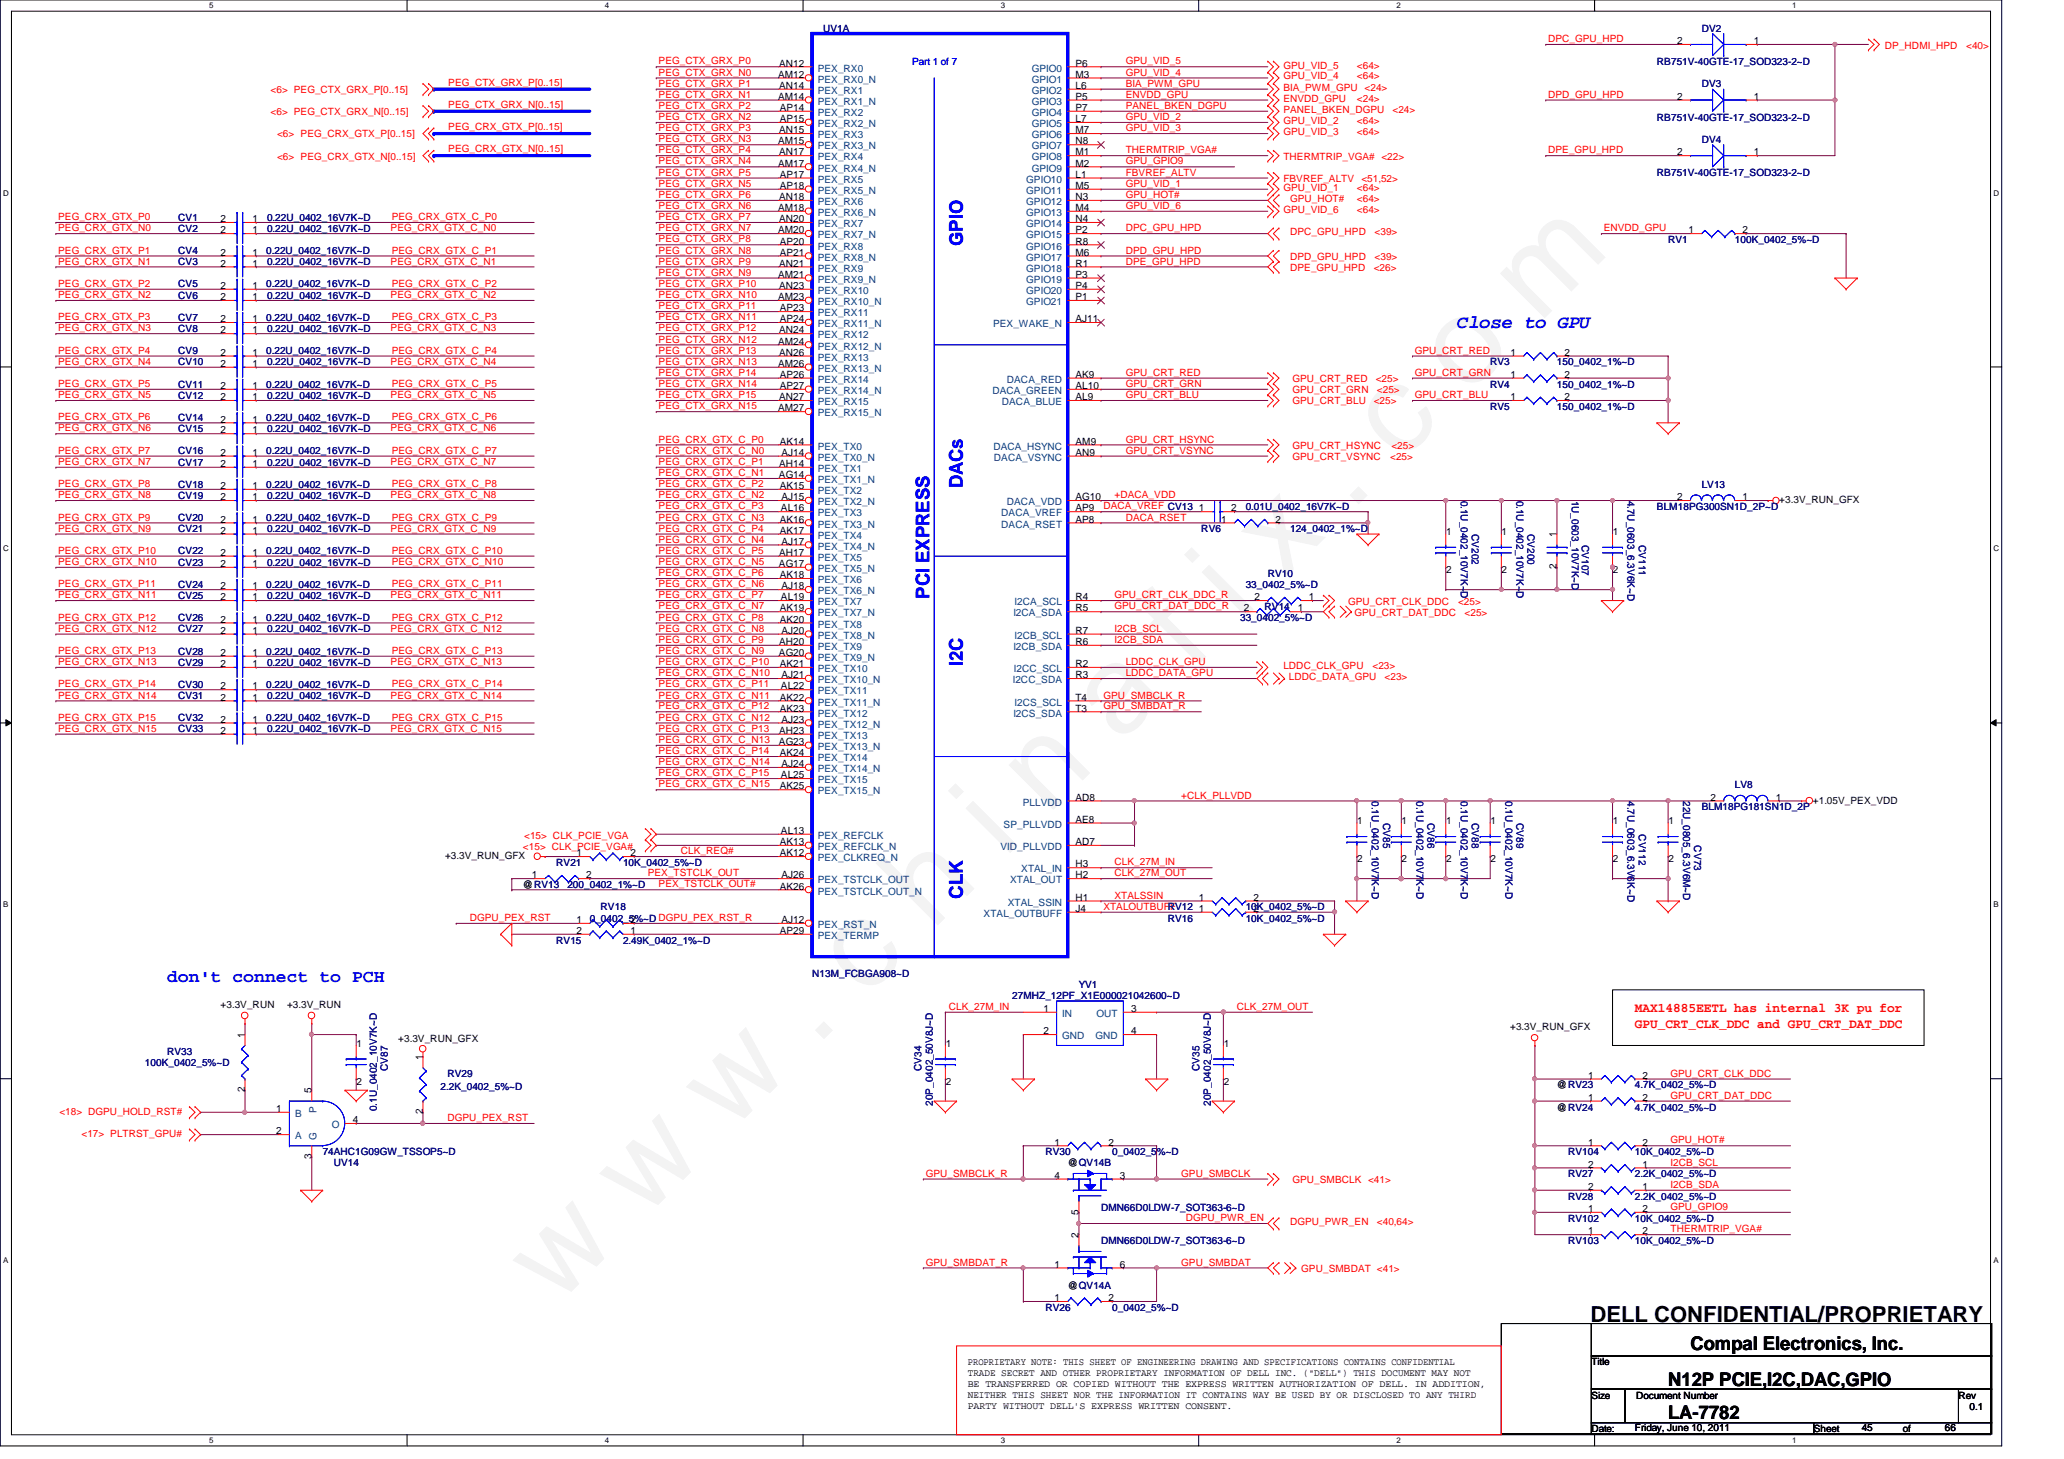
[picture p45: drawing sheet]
<svg xmlns="http://www.w3.org/2000/svg" width="297mm" height="210mm" viewBox="0 0 297 210" stroke-linecap="round" stroke-linejoin="round" font-family="sans-serif">
<defs><g id="words">
<text font-size="17.6" fill="#f0f" x="80.1" y="188" transform="rotate(-45 80.1 188)">w w w . c h i n a f i x . c o m</text>
<text font-size="3.2" x="228.9" y="190.2">DELL CONFIDENTIAL/PROPRIETARY</text>
<g font-size="2.7" fill="#00f">
<text x="138.6" y="35.4" transform="rotate(-90 138.6 35.4)">GPIO</text>
<text x="209.7" y="47.2">Close to GPU</text>
<text x="138.6" y="70.3" transform="rotate(-90 138.6 70.3)">DACs</text>
<text x="133.8" y="86.1" transform="rotate(-90 133.8 86.1)">PCI EXPRESS</text>
<text x="138.6" y="95.8" transform="rotate(-90 138.6 95.8)">I2C</text>
<text x="138.6" y="129.3" transform="rotate(-90 138.6 129.3)">CLK</text>
</g>
<g font-size="2.7">
<text x="243.3" y="194.3">Compal Electronics, Inc.</text>
<text x="240.1" y="199.4">N12P PCIE,I2C,DAC,GPIO</text>
<text x="240.1" y="204.2">LA-7782</text>
</g>
<text font-size="2.5" fill="#00f" x="24" y="141.3">don't connect to PCH</text>
<g font-size="1.9" fill="#f00">
<text x="235.3" y="145.6">MAX14885EETL has internal 3K pu for</text>
<text x="235.3" y="147.8">GPU_CRT_CLK_DDC and GPU_CRT_DAT_DDC</text>
</g>
<g font-size="1.4" fill="#000080">
<text x="118.4" y="4.6">UV1A</text>
<text x="244.9" y="4.6">DV2</text>
<text x="238.5" y="9.4">RB751V-40GTE-17_SOD323-2~D</text>
<text x="238.5" y="17.4">RB751V-40GTE-17_SOD323-2~D</text>
<text x="244.9" y="12.6">DV3</text>
<text x="244.9" y="20.6">DV4</text>
<text x="238.5" y="25.4">RB751V-40GTE-17_SOD323-2~D</text>
<text x="25.7" y="33.4">CV2</text>
<text x="25.7" y="31.7">CV1</text>
<text x="38.4" y="33.4">0.22U_0402_16V7K~D</text>
<text x="38.4" y="31.7">0.22U_0402_16V7K~D</text>
<text x="240.1" y="35">RV1</text>
<text x="249.7" y="35">100K_0402_5%~D</text>
<text x="25.7" y="36.6">CV4</text>
<text x="25.7" y="38.2">CV3</text>
<text x="25.7" y="41.4">CV5</text>
<text x="38.3" y="36.6">0.22U_0402_16V7K~D</text>
<text x="38.3" y="41.4">0.22U_0402_16V7K~D</text>
<text x="38.4" y="38.2">0.22U_0402_16V7K~D</text>
<text x="25.7" y="46.2">CV7</text>
<text x="25.7" y="43">CV6</text>
<text x="25.7" y="47.8">CV8</text>
<text x="38.3" y="46.2">0.22U_0402_16V7K~D</text>
<text x="38.4" y="43">0.22U_0402_16V7K~D</text>
<text x="38.4" y="47.8">0.22U_0402_16V7K~D</text>
<text x="25.7" y="52.6">CV10</text>
<text x="25.7" y="51">CV9</text>
<text x="38.3" y="51">0.22U_0402_16V7K~D</text>
<text x="38.4" y="52.6">0.22U_0402_16V7K~D</text>
<text x="214.5" y="52.6">RV3</text>
<text x="224.1" y="52.6">150_0402_1%~D</text>
<text x="25.7" y="55.8">CV11</text>
<text x="25.7" y="57.4">CV12</text>
<text x="38.3" y="55.8">0.22U_0402_16V7K~D</text>
<text x="38.4" y="57.4">0.22U_0402_16V7K~D</text>
<text x="214.5" y="55.8">RV4</text>
<text x="214.5" y="59">RV5</text>
<text x="224.1" y="55.8">150_0402_1%~D</text>
<text x="224.1" y="59">150_0402_1%~D</text>
<text x="25.7" y="65.4">CV16</text>
<text x="25.7" y="60.6">CV14</text>
<text x="25.7" y="62.2">CV15</text>
<text x="38.3" y="65.4">0.22U_0402_16V7K~D</text>
<text x="38.3" y="60.6">0.22U_0402_16V7K~D</text>
<text x="38.4" y="62.2">0.22U_0402_16V7K~D</text>
<text x="25.7" y="67">CV17</text>
<text x="25.7" y="70.2">CV18</text>
<text x="25.7" y="71.8">CV19</text>
<text x="38.3" y="70.2">0.22U_0402_16V7K~D</text>
<text x="38.4" y="67">0.22U_0402_16V7K~D</text>
<text x="38.4" y="71.8">0.22U_0402_16V7K~D</text>
<text x="244.9" y="70.2">LV13</text>
<text x="25.7" y="76.6">CV21</text>
<text x="25.7" y="75">CV20</text>
<text x="38.3" y="75">0.22U_0402_16V7K~D</text>
<text x="38.4" y="76.6">0.22U_0402_16V7K~D</text>
<text x="172.9" y="76.6">RV6</text>
<text x="179.3" y="73.4">0.01U_0402_16V7K~D</text>
<text x="185.7" y="76.6">124_0402_1%~D</text>
<text x="210.2" y="72" transform="rotate(90 210.2 72)">0.1U_0402_10V7K~D</text>
<text x="211.8" y="76.8" transform="rotate(90 211.8 76.8)">CV202</text>
<text x="218.2" y="72" transform="rotate(90 218.2 72)">0.1U_0402_10V7K~D</text>
<text x="219.8" y="76.8" transform="rotate(90 219.8 76.8)">CV200</text>
<text x="226.2" y="72" transform="rotate(90 226.2 72)">1U_0603_10V7K~D</text>
<text x="234.2" y="72" transform="rotate(90 234.2 72)">4.7U_0603_6.3V6K~D</text>
<text x="238.5" y="73.4">BLM18PG300SN1D_2P~D</text>
<text x="25.7" y="79.8">CV22</text>
<text x="25.7" y="81.4">CV23</text>
<text x="38.3" y="79.8">0.22U_0402_16V7K~D</text>
<text x="38.4" y="81.4">0.22U_0402_16V7K~D</text>
<text x="182.5" y="83">RV10</text>
<text x="227.7" y="78.4" transform="rotate(90 227.7 78.4)">CV107</text>
<text x="235.8" y="78.4" transform="rotate(90 235.8 78.4)">CV111</text>
<text x="25.7" y="84.6">CV24</text>
<text x="25.7" y="86.2">CV25</text>
<text x="25.7" y="89.4">CV26</text>
<text x="38.3" y="84.6">0.22U_0402_16V7K~D</text>
<text x="38.3" y="89.4">0.22U_0402_16V7K~D</text>
<text x="38.4" y="86.2">0.22U_0402_16V7K~D</text>
<text x="178.5" y="89.4">33_0402_5%~D</text>
<text x="179.3" y="84.6">33_0402_5%~D</text>
<text x="182" y="87.8">RV14</text>
<text x="25.7" y="95.8">CV29</text>
<text x="25.7" y="91">CV27</text>
<text x="25.7" y="94.2">CV28</text>
<text x="38.3" y="94.2">0.22U_0402_16V7K~D</text>
<text x="38.4" y="95.8">0.22U_0402_16V7K~D</text>
<text x="38.4" y="91">0.22U_0402_16V7K~D</text>
<text x="25.7" y="100.6">CV31</text>
<text x="25.7" y="99">CV30</text>
<text x="38.3" y="99">0.22U_0402_16V7K~D</text>
<text x="38.4" y="100.6">0.22U_0402_16V7K~D</text>
<text x="25.7" y="105.4">CV33</text>
<text x="25.7" y="103.8">CV32</text>
<text x="38.3" y="103.8">0.22U_0402_16V7K~D</text>
<text x="38.4" y="105.4">0.22U_0402_16V7K~D</text>
<text x="249.7" y="113.4">LV8</text>
<text x="197.4" y="115.2" transform="rotate(90 197.4 115.2)">0.1U_0402_10V7K~D</text>
<text x="199" y="118.4" transform="rotate(90 199 118.4)">CV85</text>
<text x="203.8" y="115.2" transform="rotate(90 203.8 115.2)">0.1U_0402_10V7K~D</text>
<text x="205.4" y="118.4" transform="rotate(90 205.4 118.4)">CV86</text>
<text x="210.2" y="115.2" transform="rotate(90 210.2 115.2)">0.1U_0402_10V7K~D</text>
<text x="211.8" y="118.4" transform="rotate(90 211.8 118.4)">CV88</text>
<text x="216.7" y="115.2" transform="rotate(90 216.7 115.2)">0.1U_0402_10V7K~D</text>
<text x="218.2" y="118.4" transform="rotate(90 218.2 118.4)">CV89</text>
<text x="234.2" y="115.2" transform="rotate(90 234.2 115.2)">4.7U_0603_6.3V6K~D</text>
<text x="242.2" y="115.2" transform="rotate(90 242.2 115.2)">22U_0805_6.3V6M~D</text>
<text x="244.9" y="116.6">BLM18PG181SN1D_2P</text>
<text x="80" y="124.6">RV21</text>
<text x="89.7" y="124.6">10K_0402_5%~D</text>
<text x="235.8" y="120" transform="rotate(90 235.8 120)">CV112</text>
<text x="243.8" y="121.6" transform="rotate(90 243.8 121.6)">CV73</text>
<text x="81.7" y="127.8">200_0402_1%~D</text>
<text x="86.4" y="131">RV18</text>
<text x="168.1" y="131">RV12</text>
<text x="179.3" y="131">10K_0402_5%~D</text>
<text x="80" y="135.8">RV15</text>
<text x="84.9" y="132.6">0_0402_5%~D DGPU_PEX_RST_R</text>
<text x="89.7" y="135.8">2.49K_0402_1%~D</text>
<text x="168.1" y="132.6">RV16</text>
<text x="179.3" y="132.6">10K_0402_5%~D</text>
<text x="116.9" y="140.6">N13M_FCBGA908~D</text>
<text x="145.7" y="143.8">27MHZ_12PF_X1E000021042600~D</text>
<text x="155.3" y="142.2">YV1</text>
<text x="20.9" y="153.4">100K_0402_5%~D</text>
<text x="24" y="151.8">RV33</text>
<text x="55.8" y="154.1" transform="rotate(-90 55.8 154.1)">CV87</text>
<text x="64.4" y="155">RV29</text>
<text x="132.6" y="154.1" transform="rotate(-90 132.6 154.1)">CV34</text>
<text x="172.6" y="154.1" transform="rotate(-90 172.6 154.1)">CV35</text>
<text x="54.2" y="159.9" transform="rotate(-90 54.2 159.9)">0.1U_0402_10V7K~D</text>
<text x="63.4" y="156.9">2.2K_0402_5%~D</text>
<text x="134.2" y="159.1" transform="rotate(-90 134.2 159.1)">20P_0402_50V8J~D</text>
<text x="174.2" y="159.1" transform="rotate(-90 174.2 159.1)">20P_0402_50V8J~D</text>
<text x="235.3" y="159.8">4.7K_0402_5%~D</text>
<text x="235.3" y="156.6">4.7K_0402_5%~D</text>
<text x="46.4" y="166.2">74AHC1G09GW_TSSOP5~D</text>
<text x="48" y="167.8">UV14</text>
<text x="150.4" y="166.2">RV30</text>
<text x="160.1" y="166.2">0_0402_5%~D</text>
<text x="225.7" y="166.2">RV104</text>
<text x="235.3" y="166.2">10K_0402_5%~D</text>
<text x="225.7" y="172.6">RV28</text>
<text x="225.7" y="169.4">RV27</text>
<text x="235.3" y="172.6">2.2K_0402_5%~D</text>
<text x="235.3" y="169.4">2.2K_0402_5%~D</text>
<text x="158.5" y="174.2">DMN66D0LDW-7_SOT363-6~D</text>
<text x="158.5" y="179">DMN66D0LDW-7_SOT363-6~D</text>
<text x="225.7" y="175.8">RV102</text>
<text x="225.7" y="179">RV103</text>
<text x="235.3" y="175.8">10K_0402_5%~D</text>
<text x="235.3" y="179">10K_0402_5%~D</text>
<text x="150.4" y="188.6">RV26</text>
<text x="160.1" y="188.6">0_0402_5%~D</text>
</g>
<g font-size="1.4" fill="#f00">
<text x="94.8" y="10.9">PEG_CTX_GRX_N0</text>
<text x="94.8" y="9.3">PEG_CTX_GRX_P0</text>
<text x="162" y="9.3">GPU_VID_5</text>
<text x="162" y="10.9">GPU_VID_4</text>
<text x="184.7" y="9.9">GPU_VID_5</text>
<text x="184.7" y="11.4">GPU_VID_4</text>
<text x="195.3" y="9.9">&lt;64&gt;</text>
<text x="195.3" y="11.4">&lt;64&gt;</text>
<text x="222.8" y="6.1">DPC_GPU_HPD</text>
<text x="271.3" y="7.1">DP_HDMI_HPD</text>
<text x="283" y="7.1">&lt;40&gt;</text>
<text x="38.9" y="16.6">&lt;6&gt; PEG_CTX_GRX_N[0..15]</text>
<text x="38.9" y="13.4">&lt;6&gt; PEG_CTX_GRX_P[0..15]</text>
<text x="64.5" y="12.4">PEG_CTX_GRX_P[0..15]</text>
<text x="64.5" y="15.5">PEG_CTX_GRX_N[0..15]</text>
<text x="94.8" y="17.3">PEG_CTX_GRX_N2</text>
<text x="94.8" y="14.1">PEG_CTX_GRX_N1</text>
<text x="94.8" y="12.5">PEG_CTX_GRX_P1</text>
<text x="94.8" y="15.7">PEG_CTX_GRX_P2</text>
<text x="162" y="12.5">BIA_PWM_GPU</text>
<text x="162" y="14.1">ENVDD_GPU</text>
<text x="162" y="17.3">GPU_VID_2</text>
<text x="162" y="15.7">PANEL_BKEN_DGPU</text>
<text x="184.7" y="17.9">GPU_VID_2</text>
<text x="184.7" y="14.6">ENVDD_GPU</text>
<text x="184.7" y="16.3">PANEL_BKEN_DGPU</text>
<text x="184.7" y="13">BIA_PWM_GPU &lt;24&gt;</text>
<text x="195.3" y="17.9">&lt;64&gt;</text>
<text x="195.3" y="14.6">&lt;24&gt;</text>
<text x="200.4" y="16.3">&lt;24&gt;</text>
<text x="222.8" y="14.1">DPD_GPU_HPD</text>
<text x="39.9" y="23">&lt;6&gt; PEG_CRX_GTX_N[0..15]</text>
<text x="39.9" y="19.8">&lt;6&gt; PEG_CRX_GTX_P[0..15]</text>
<text x="64.5" y="18.8">PEG_CRX_GTX_P[0..15]</text>
<text x="64.5" y="21.9">PEG_CRX_GTX_N[0..15]</text>
<text x="94.8" y="22.1">PEG_CTX_GRX_P4</text>
<text x="94.8" y="18.9">PEG_CTX_GRX_P3</text>
<text x="94.8" y="23.7">PEG_CTX_GRX_N4</text>
<text x="94.8" y="20.5">PEG_CTX_GRX_N3</text>
<text x="162" y="23.7">GPU_GPIO9</text>
<text x="162" y="18.9">GPU_VID_3</text>
<text x="162" y="22.1">THERMTRIP_VGA#</text>
<text x="184.7" y="19.4">GPU_VID_3</text>
<text x="184.7" y="23">THERMTRIP_VGA# &lt;22&gt;</text>
<text x="195.3" y="19.4">&lt;64&gt;</text>
<text x="222.8" y="22.1">DPE_GPU_HPD</text>
<text x="94.8" y="26.9">PEG_CTX_GRX_N5</text>
<text x="94.8" y="28.5">PEG_CTX_GRX_P6</text>
<text x="94.8" y="25.3">PEG_CTX_GRX_P5</text>
<text x="162" y="26.9">GPU_VID_1</text>
<text x="162" y="25.3">FBVREF_ALTV</text>
<text x="162" y="28.5">GPU_HOT#</text>
<text x="184.7" y="27.4">GPU_VID_1</text>
<text x="184.7" y="26.2">FBVREF_ALTV</text>
<text x="185.7" y="29">GPU_HOT#</text>
<text x="195.3" y="29">&lt;64&gt;</text>
<text x="195.3" y="27.4">&lt;64&gt;</text>
<text x="195.9" y="26.2">&lt;51,52&gt;</text>
<text x="8.4" y="31.7">PEG_CRX_GTX_P0</text>
<text x="8.4" y="33.3">PEG_CRX_GTX_N0</text>
<text x="56.2" y="33.3">PEG_CRX_GTX_C_N0</text>
<text x="56.4" y="31.7">PEG_CRX_GTX_C_P0</text>
<text x="94.8" y="34.9">PEG_CTX_GRX_P8</text>
<text x="94.8" y="30.1">PEG_CTX_GRX_N6</text>
<text x="94.8" y="31.7">PEG_CTX_GRX_P7</text>
<text x="94.8" y="33.3">PEG_CTX_GRX_N7</text>
<text x="162" y="30.1">GPU_VID_6</text>
<text x="162" y="33.3">DPC_GPU_HPD</text>
<text x="184.7" y="30.6">GPU_VID_6</text>
<text x="185.7" y="33.9">DPC_GPU_HPD</text>
<text x="195.3" y="30.6">&lt;64&gt;</text>
<text x="197.8" y="33.9">&lt;39&gt;</text>
<text x="230.8" y="33.3">ENVDD_GPU</text>
<text x="8.4" y="38.1">PEG_CRX_GTX_N1</text>
<text x="8.4" y="41.3">PEG_CRX_GTX_P2</text>
<text x="8.4" y="36.5">PEG_CRX_GTX_P1</text>
<text x="56.2" y="38.1">PEG_CRX_GTX_C_N1</text>
<text x="56.4" y="36.5">PEG_CRX_GTX_C_P1</text>
<text x="56.4" y="41.3">PEG_CRX_GTX_C_P2</text>
<text x="94.8" y="36.5">PEG_CTX_GRX_N8</text>
<text x="94.8" y="39.7">PEG_CTX_GRX_N9</text>
<text x="94.8" y="38.1">PEG_CTX_GRX_P9</text>
<text x="94.8" y="41.3">PEG_CTX_GRX_P10</text>
<text x="162" y="38.1">DPE_GPU_HPD</text>
<text x="162" y="36.5">DPD_GPU_HPD</text>
<text x="185.7" y="39">DPE_GPU_HPD</text>
<text x="185.7" y="37.4">DPD_GPU_HPD</text>
<text x="197.7" y="39">&lt;26&gt;</text>
<text x="197.8" y="37.4">&lt;39&gt;</text>
<text x="8.4" y="46.1">PEG_CRX_GTX_P3</text>
<text x="8.4" y="47.7">PEG_CRX_GTX_N3</text>
<text x="8.4" y="42.9">PEG_CRX_GTX_N2</text>
<text x="56.2" y="42.9">PEG_CRX_GTX_C_N2</text>
<text x="56.2" y="47.7">PEG_CRX_GTX_C_N3</text>
<text x="56.4" y="46.1">PEG_CRX_GTX_C_P3</text>
<text x="94.8" y="42.9">PEG_CTX_GRX_N10</text>
<text x="94.8" y="46.1">PEG_CTX_GRX_N11</text>
<text x="94.8" y="44.5">PEG_CTX_GRX_P11</text>
<text x="94.8" y="47.7">PEG_CTX_GRX_P12</text>
<text x="8.4" y="50.9">PEG_CRX_GTX_P4</text>
<text x="8.4" y="52.5">PEG_CRX_GTX_N4</text>
<text x="56.2" y="52.5">PEG_CRX_GTX_C_N4</text>
<text x="56.4" y="50.9">PEG_CRX_GTX_C_P4</text>
<text x="94.8" y="49.3">PEG_CTX_GRX_N12</text>
<text x="94.8" y="52.5">PEG_CTX_GRX_N13</text>
<text x="94.8" y="50.9">PEG_CTX_GRX_P13</text>
<text x="203.6" y="50.9">GPU_CRT_RED</text>
<text x="8.4" y="57.3">PEG_CRX_GTX_N5</text>
<text x="8.4" y="55.7">PEG_CRX_GTX_P5</text>
<text x="56.2" y="57.3">PEG_CRX_GTX_C_N5</text>
<text x="56.4" y="55.7">PEG_CRX_GTX_C_P5</text>
<text x="94.8" y="57.3">PEG_CTX_GRX_P15</text>
<text x="94.8" y="55.7">PEG_CTX_GRX_N14</text>
<text x="94.8" y="54.1">PEG_CTX_GRX_P14</text>
<text x="94.8" y="58.9">PEG_CTX_GRX_N15</text>
<text x="162" y="54.1">GPU_CRT_RED</text>
<text x="162" y="55.7">GPU_CRT_GRN</text>
<text x="162" y="57.3">GPU_CRT_BLU</text>
<text x="186" y="55">GPU_CRT_RED</text>
<text x="186" y="58.2">GPU_CRT_BLU</text>
<text x="186" y="56.6">GPU_CRT_GRN</text>
<text x="197.7" y="58.2">&lt;25&gt;</text>
<text x="198" y="55">&lt;25&gt;</text>
<text x="198.2" y="56.6">&lt;25&gt;</text>
<text x="203.6" y="57.3">GPU_CRT_BLU</text>
<text x="203.6" y="54.1">GPU_CRT_GRN</text>
<text x="8.4" y="60.5">PEG_CRX_GTX_P6</text>
<text x="8.4" y="62.1">PEG_CRX_GTX_N6</text>
<text x="8.4" y="65.3">PEG_CRX_GTX_P7</text>
<text x="56.2" y="62.1">PEG_CRX_GTX_C_N6</text>
<text x="56.4" y="60.5">PEG_CRX_GTX_C_P6</text>
<text x="56.4" y="65.3">PEG_CRX_GTX_C_P7</text>
<text x="94.8" y="65.3">PEG_CRX_GTX_C_N0</text>
<text x="94.8" y="63.7">PEG_CRX_GTX_C_P0</text>
<text x="162" y="65.3">GPU_CRT_VSYNC</text>
<text x="162" y="63.7">GPU_CRT_HSYNC</text>
<text x="186" y="64.6">GPU_CRT_HSYNC</text>
<text x="200.2" y="64.6">&lt;25&gt;</text>
<text x="8.4" y="71.7">PEG_CRX_GTX_N8</text>
<text x="8.4" y="66.9">PEG_CRX_GTX_N7</text>
<text x="8.4" y="70.1">PEG_CRX_GTX_P8</text>
<text x="56.2" y="66.9">PEG_CRX_GTX_C_N7</text>
<text x="56.2" y="71.7">PEG_CRX_GTX_C_N8</text>
<text x="56.4" y="70.1">PEG_CRX_GTX_C_P8</text>
<text x="94.8" y="68.5">PEG_CRX_GTX_C_N1</text>
<text x="94.8" y="66.9">PEG_CRX_GTX_C_P1</text>
<text x="94.8" y="70.1">PEG_CRX_GTX_C_P2</text>
<text x="94.8" y="71.7">PEG_CRX_GTX_C_N2</text>
<text x="160.4" y="71.7">+DACA_VDD</text>
<text x="186" y="66.2">GPU_CRT_VSYNC</text>
<text x="200.1" y="66.2">&lt;25&gt;</text>
<text x="8.4" y="76.5">PEG_CRX_GTX_N9</text>
<text x="8.4" y="74.9">PEG_CRX_GTX_P9</text>
<text x="56.2" y="76.5">PEG_CRX_GTX_C_N9</text>
<text x="56.4" y="74.9">PEG_CRX_GTX_C_P9</text>
<text x="94.8" y="73.3">PEG_CRX_GTX_C_P3</text>
<text x="94.8" y="74.9">PEG_CRX_GTX_C_N3</text>
<text x="94.8" y="76.5">PEG_CRX_GTX_C_P4</text>
<text x="158.8" y="73.3">DACA_VREF CV13</text>
<text x="162" y="74.9">DACA_RSET</text>
<text x="8.4" y="79.7">PEG_CRX_GTX_P10</text>
<text x="8.4" y="81.3">PEG_CRX_GTX_N10</text>
<text x="56.4" y="79.7">PEG_CRX_GTX_C_P10</text>
<text x="56.4" y="81.3">PEG_CRX_GTX_C_N10</text>
<text x="94.8" y="79.7">PEG_CRX_GTX_C_P5</text>
<text x="94.8" y="82.9">PEG_CRX_GTX_C_P6</text>
<text x="94.8" y="81.3">PEG_CRX_GTX_C_N5</text>
<text x="94.8" y="78.1">PEG_CRX_GTX_C_N4</text>
<text x="8.4" y="84.5">PEG_CRX_GTX_P11</text>
<text x="8.4" y="89.3">PEG_CRX_GTX_P12</text>
<text x="8.4" y="86.1">PEG_CRX_GTX_N11</text>
<text x="56.2" y="86.1">PEG_CRX_GTX_C_N11</text>
<text x="56.4" y="89.3">PEG_CRX_GTX_C_P12</text>
<text x="56.4" y="84.5">PEG_CRX_GTX_C_P11</text>
<text x="94.8" y="86.1">PEG_CRX_GTX_C_P7</text>
<text x="94.8" y="89.3">PEG_CRX_GTX_C_P8</text>
<text x="94.8" y="87.7">PEG_CRX_GTX_C_N7</text>
<text x="94.8" y="84.5">PEG_CRX_GTX_C_N6</text>
<text x="160.4" y="87.7">GPU_CRT_DAT_DDC_R</text>
<text x="160.4" y="86.1">GPU_CRT_CLK_DDC_R</text>
<text x="194" y="87">GPU_CRT_CLK_DDC</text>
<text x="194.9" y="88.6">GPU_CRT_DAT_DDC</text>
<text x="209.8" y="87">&lt;25&gt;</text>
<text x="210.8" y="88.6">&lt;25&gt;</text>
<text x="8.4" y="94.1">PEG_CRX_GTX_P13</text>
<text x="8.4" y="95.7">PEG_CRX_GTX_N13</text>
<text x="8.4" y="90.9">PEG_CRX_GTX_N12</text>
<text x="56.2" y="90.9">PEG_CRX_GTX_C_N12</text>
<text x="56.2" y="95.7">PEG_CRX_GTX_C_N13</text>
<text x="56.4" y="94.1">PEG_CRX_GTX_C_P13</text>
<text x="94.8" y="90.9">PEG_CRX_GTX_C_N8</text>
<text x="94.8" y="94.1">PEG_CRX_GTX_C_N9</text>
<text x="94.8" y="92.5">PEG_CRX_GTX_C_P9</text>
<text x="94.8" y="95.7">PEG_CRX_GTX_C_P10</text>
<text x="160.4" y="92.5">I2CB_SDA</text>
<text x="160.4" y="90.9">I2CB_SCL</text>
<text x="162" y="95.7">LDDC_CLK_GPU</text>
<text x="8.4" y="98.9">PEG_CRX_GTX_P14</text>
<text x="8.4" y="100.5">PEG_CRX_GTX_N14</text>
<text x="56.2" y="100.5">PEG_CRX_GTX_C_N14</text>
<text x="56.4" y="98.9">PEG_CRX_GTX_C_P14</text>
<text x="94.8" y="98.9">PEG_CRX_GTX_C_P11</text>
<text x="94.8" y="100.5">PEG_CRX_GTX_C_N11</text>
<text x="94.8" y="97.3">PEG_CRX_GTX_C_N10</text>
<text x="158.8" y="100.5">GPU_SMBCLK_R</text>
<text x="162" y="97.3">LDDC_DATA_GPU</text>
<text x="184.7" y="96.3">LDDC_CLK_GPU</text>
<text x="185.5" y="97.9">LDDC_DATA_GPU</text>
<text x="197.5" y="96.3">&lt;23&gt;</text>
<text x="199.3" y="97.9">&lt;23&gt;</text>
<text x="8.4" y="103.7">PEG_CRX_GTX_P15</text>
<text x="8.4" y="105.3">PEG_CRX_GTX_N15</text>
<text x="56.2" y="105.3">PEG_CRX_GTX_C_N15</text>
<text x="56.4" y="103.7">PEG_CRX_GTX_C_P15</text>
<text x="94.8" y="103.7">PEG_CRX_GTX_C_N12</text>
<text x="94.8" y="102.1">PEG_CRX_GTX_C_P12</text>
<text x="94.8" y="105.3">PEG_CRX_GTX_C_P13</text>
<text x="94.8" y="106.9">PEG_CRX_GTX_C_N13</text>
<text x="158.8" y="102.1">GPU_SMBDAT_R</text>
<text x="94.8" y="111.7">PEG_CRX_GTX_C_P15</text>
<text x="94.8" y="108.5">PEG_CRX_GTX_C_P14</text>
<text x="94.8" y="110.1">PEG_CRX_GTX_C_N14</text>
<text x="94.8" y="113.3">PEG_CRX_GTX_C_N15</text>
<text x="170" y="114.9">+CLK_PLLVDD</text>
<text x="75.3" y="122.3">&lt;15&gt; CLK_PCIE_VGA#</text>
<text x="75.4" y="120.7">&lt;15&gt; CLK_PCIE_VGA</text>
<text x="98" y="122.9">CLK_REQ#</text>
<text x="160.4" y="124.5">CLK_27M_IN</text>
<text x="93.2" y="126.1">PEX_TSTCLK_OUT</text>
<text x="94.8" y="127.7">PEX_TSTCLK_OUT#</text>
<text x="158.8" y="130.9">XTALOUTBUFF</text>
<text x="160.4" y="126.1">CLK_27M_OUT</text>
<text x="160.4" y="129.3">XTALSSIN</text>
<text x="67.6" y="132.5">DGPU_PEX_RST</text>
<text x="136.6" y="145.3">CLK_27M_IN</text>
<text x="178" y="145.3">CLK_27M_OUT</text>
<text x="240.4" y="154.9">GPU_CRT_CLK_DDC</text>
<text x="8.5" y="160.4">&lt;18&gt; DGPU_HOLD_RST#</text>
<text x="64.4" y="161.3">DGPU_PEX_RST</text>
<text x="240.4" y="158.1">GPU_CRT_DAT_DDC</text>
<text x="11.7" y="163.6">&lt;17&gt; PLTRST_GPU#</text>
<text x="240.4" y="167.7">I2CB_SCL</text>
<text x="240.4" y="164.5">GPU_HOT#</text>
<text x="133.2" y="169.3">GPU_SMBCLK_R</text>
<text x="170" y="169.3">GPU_SMBCLK</text>
<text x="186" y="170.2">GPU_SMBCLK &lt;41&gt;</text>
<text x="240.4" y="170.9">I2CB_SDA</text>
<text x="170.6" y="175.7">DGPU_PWR_EN</text>
<text x="185.7" y="176.3">DGPU_PWR_EN</text>
<text x="198.2" y="176.3">&lt;40,64&gt;</text>
<text x="240.4" y="174.1">GPU_GPIO9</text>
<text x="240.4" y="177.3">THERMTRIP_VGA#</text>
<text x="133.2" y="182.1">GPU_SMBDAT_R</text>
<text x="170" y="182.1">GPU_SMBDAT</text>
<text x="187.3" y="183">GPU_SMBDAT &lt;41&gt;</text>
</g>
<g font-size="1.4">
<text x="112" y="11.2">AM12</text>
<text x="112.1" y="9.6">AN12</text>
<text x="154.8" y="9.6">P6</text>
<text x="154.8" y="11.2">M3</text>
<text x="241.4" y="6.3">2</text>
<text x="252.4" y="6.3">1</text>
<text x="112" y="14.4">AM14</text>
<text x="112.1" y="12.8">AN14</text>
<text x="112.2" y="16">AP14</text>
<text x="112.2" y="17.6">AP15</text>
<text x="154.8" y="12.8">L6</text>
<text x="154.8" y="14.4">P5</text>
<text x="154.8" y="16">P7</text>
<text x="154.8" y="17.6">L7</text>
<text x="241.4" y="14.4">2</text>
<text x="252.4" y="14.4">1</text>
<text x="112" y="20.8">AM15</text>
<text x="112" y="24">AM17</text>
<text x="112.1" y="19.2">AN15</text>
<text x="112.1" y="22.4">AN17</text>
<text x="154.8" y="19.2">M7</text>
<text x="154.8" y="20.8">N8</text>
<text x="154.8" y="22.4">M1</text>
<text x="154.8" y="24">M2</text>
<text x="241.4" y="22.4">2</text>
<text x="252.4" y="22.4">1</text>
<text x="112.1" y="28.8">AN18</text>
<text x="112.2" y="25.6">AP17</text>
<text x="112.2" y="27.2">AP18</text>
<text x="154.8" y="25.6">L1</text>
<text x="154.8" y="27.2">M5</text>
<text x="154.8" y="28.8">N3</text>
<text x="31.7" y="33.6">2</text>
<text x="31.7" y="32">2</text>
<text x="36.4" y="33.6">1</text>
<text x="36.4" y="32">1</text>
<text x="112" y="30.4">AM18</text>
<text x="112" y="33.6">AM20</text>
<text x="112.1" y="32">AN20</text>
<text x="112.2" y="35.2">AP20</text>
<text x="154.8" y="30.4">M4</text>
<text x="154.8" y="32">N4</text>
<text x="154.8" y="33.6">P2</text>
<text x="154.8" y="35.2">R8</text>
<text x="243" y="33.6">1</text>
<text x="250.8" y="33.6">2</text>
<text x="31.7" y="36.8">2</text>
<text x="31.7" y="38.4">2</text>
<text x="31.7" y="41.6">2</text>
<text x="36.4" y="36.8">1</text>
<text x="36.4" y="38.4">1</text>
<text x="36.4" y="41.6">1</text>
<text x="112" y="40">AM21</text>
<text x="112.1" y="38.4">AN21</text>
<text x="112.1" y="41.6">AN23</text>
<text x="112.2" y="36.8">AP21</text>
<text x="154.8" y="36.8">M6</text>
<text x="154.8" y="38.4">R1</text>
<text x="154.8" y="40">P3</text>
<text x="154.8" y="41.6">P4</text>
<text x="31.7" y="46.4">2</text>
<text x="31.7" y="43.2">2</text>
<text x="31.7" y="48">2</text>
<text x="36.4" y="46.4">1</text>
<text x="36.4" y="43.2">1</text>
<text x="36.4" y="48">1</text>
<text x="112" y="43.2">AM23</text>
<text x="112.1" y="48">AN24</text>
<text x="112.2" y="44.8">AP23</text>
<text x="112.2" y="46.4">AP24</text>
<text x="154.8" y="43.2">P1</text>
<text x="154.8" y="46.4">AJ11</text>
<text x="31.7" y="52.8">2</text>
<text x="31.7" y="51.2">2</text>
<text x="36.4" y="52.8">1</text>
<text x="36.4" y="51.2">1</text>
<text x="112" y="49.6">AM24</text>
<text x="112" y="52.8">AM26</text>
<text x="112.1" y="51.2">AN26</text>
<text x="217.4" y="51.2">1</text>
<text x="225.2" y="51.2">2</text>
<text x="31.7" y="56">2</text>
<text x="31.7" y="57.6">2</text>
<text x="36.4" y="56">1</text>
<text x="36.4" y="57.6">1</text>
<text x="112" y="59.2">AM27</text>
<text x="112.1" y="57.6">AN27</text>
<text x="112.2" y="54.4">AP26</text>
<text x="112.2" y="56">AP27</text>
<text x="154.8" y="54.4">AK9</text>
<text x="154.8" y="57.6">AL9</text>
<text x="154.8" y="56">AL10</text>
<text x="217.4" y="54.4">1</text>
<text x="217.4" y="57.6">1</text>
<text x="225.2" y="54.4">2</text>
<text x="225.2" y="57.6">2</text>
<text x="31.7" y="65.6">2</text>
<text x="31.7" y="60.8">2</text>
<text x="31.7" y="62.4">2</text>
<text x="36.4" y="65.6">1</text>
<text x="36.4" y="60.8">1</text>
<text x="36.4" y="62.4">1</text>
<text x="112.2" y="64">AK14</text>
<text x="112.5" y="65.6">AJ14</text>
<text x="154.8" y="64">AM9</text>
<text x="154.8" y="65.6">AN9</text>
<text x="31.7" y="67.2">2</text>
<text x="31.7" y="70.4">2</text>
<text x="31.7" y="72">2</text>
<text x="36.4" y="67.2">1</text>
<text x="36.4" y="70.4">1</text>
<text x="36.4" y="72">1</text>
<text x="112.1" y="68.8">AG14</text>
<text x="112.1" y="67.2">AH14</text>
<text x="112.2" y="70.4">AK15</text>
<text x="112.5" y="72">AJ15</text>
<text x="154.8" y="72">AG10</text>
<text x="241.4" y="72">2</text>
<text x="250.8" y="72">1</text>
<text x="31.7" y="76.8">2</text>
<text x="31.7" y="75.2">2</text>
<text x="36.4" y="76.8">1</text>
<text x="36.4" y="75.2">1</text>
<text x="112.2" y="75.2">AK16</text>
<text x="112.2" y="76.8">AK17</text>
<text x="112.4" y="73.6">AL16</text>
<text x="154.8" y="75.2">AP8</text>
<text x="154.8" y="73.6">AP9</text>
<text x="172.5" y="73.6">1</text>
<text x="175.8" y="75.2">1</text>
<text x="177.2" y="73.6">2</text>
<text x="183.6" y="75.2">2</text>
<text x="208.1" y="77">1</text>
<text x="216.1" y="77">1</text>
<text x="224" y="77.3" transform="rotate(-90 224 77.3)">1</text>
<text x="232.1" y="77">1</text>
<text x="256.1" y="72.4">+3.3V_RUN_GFX</text>
<text x="31.7" y="80">2</text>
<text x="31.7" y="81.6">2</text>
<text x="36.4" y="80">1</text>
<text x="36.4" y="81.6">1</text>
<text x="112.1" y="81.6">AG17</text>
<text x="112.1" y="80">AH17</text>
<text x="112.2" y="83.2">AK18</text>
<text x="112.5" y="78.4">AJ17</text>
<text x="208.1" y="82.5">2</text>
<text x="216.1" y="82.5">2</text>
<text x="224" y="81.9" transform="rotate(-90 224 81.9)">2</text>
<text x="232.1" y="82.5">2</text>
<text x="31.7" y="84.8">2</text>
<text x="31.7" y="86.4">2</text>
<text x="31.7" y="89.6">2</text>
<text x="36.4" y="84.8">1</text>
<text x="36.4" y="86.4">1</text>
<text x="36.4" y="89.6">1</text>
<text x="112.2" y="88">AK19</text>
<text x="112.2" y="89.6">AK20</text>
<text x="112.4" y="86.4">AL19</text>
<text x="112.5" y="84.8">AJ18</text>
<text x="154.8" y="86.4">R4</text>
<text x="154.8" y="88">R5</text>
<text x="179" y="88">2</text>
<text x="180.5" y="86.4">2</text>
<text x="186.8" y="88">1</text>
<text x="188.4" y="86.4">1</text>
<text x="31.7" y="96">2</text>
<text x="31.7" y="91.2">2</text>
<text x="31.7" y="94.4">2</text>
<text x="36.4" y="96">1</text>
<text x="36.4" y="91.2">1</text>
<text x="36.4" y="94.4">1</text>
<text x="112.1" y="94.4">AG20</text>
<text x="112.1" y="92.8">AH20</text>
<text x="112.2" y="96">AK21</text>
<text x="112.5" y="91.2">AJ20</text>
<text x="154.8" y="91.2">R7</text>
<text x="154.8" y="92.8">R6</text>
<text x="154.8" y="96">R2</text>
<text x="31.7" y="100.8">2</text>
<text x="31.7" y="99.2">2</text>
<text x="36.4" y="100.8">1</text>
<text x="36.4" y="99.2">1</text>
<text x="112.2" y="100.8">AK22</text>
<text x="112.4" y="99.2">AL22</text>
<text x="112.5" y="97.6">AJ21</text>
<text x="154.8" y="97.6">R3</text>
<text x="154.8" y="100.8">T4</text>
<text x="31.7" y="105.6">2</text>
<text x="31.7" y="104">2</text>
<text x="36.4" y="105.6">1</text>
<text x="36.4" y="104">1</text>
<text x="112.1" y="107.2">AG23</text>
<text x="112.1" y="105.6">AH23</text>
<text x="112.2" y="102.4">AK23</text>
<text x="112.5" y="104">AJ23</text>
<text x="154.8" y="102.4">T3</text>
<text x="112.2" y="108.8">AK24</text>
<text x="112.2" y="113.6">AK25</text>
<text x="112.4" y="112">AL25</text>
<text x="112.5" y="110.4">AJ24</text>
<text x="112.4" y="120">AL13</text>
<text x="154.8" y="115.2">AD8</text>
<text x="154.8" y="118.4">AE8</text>
<text x="195.3" y="118.6">1</text>
<text x="201.7" y="118.6">1</text>
<text x="208.1" y="118.6">1</text>
<text x="214.5" y="118.6">1</text>
<text x="232.1" y="118.6">1</text>
<text x="240.1" y="118.6">1</text>
<text x="246.2" y="115.2">2</text>
<text x="255.6" y="115.2">1</text>
<text x="260.9" y="115.6">+1.05V_PEX_VDD</text>
<text x="64" y="123.6">+3.3V_RUN_GFX</text>
<text x="83" y="123.2">1</text>
<text x="90.8" y="123.2">2</text>
<text x="112.2" y="121.6">AK13</text>
<text x="112.2" y="123.2">AK12</text>
<text x="154.8" y="124.8">H3</text>
<text x="154.8" y="121.6">AD7</text>
<text x="195.3" y="124.1">2</text>
<text x="201.7" y="124.1">2</text>
<text x="208.1" y="124.1">2</text>
<text x="214.5" y="124.1">2</text>
<text x="232.1" y="124.1">2</text>
<text x="240.1" y="124.1">2</text>
<text x="75.3" y="127.8">@RV13</text>
<text x="76.5" y="126.4">1</text>
<text x="84.4" y="126.4">2</text>
<text x="112.2" y="128">AK26</text>
<text x="112.5" y="126.4">AJ26</text>
<text x="154.8" y="126.4">H2</text>
<text x="154.8" y="131.2">J4</text>
<text x="154.8" y="129.6">H1</text>
<text x="172.5" y="131.2">1</text>
<text x="172.5" y="129.6">1</text>
<text x="180.4" y="131.2">2</text>
<text x="180.4" y="129.6">2</text>
<text x="83" y="132.8">1</text>
<text x="83" y="134.4">2</text>
<text x="90.8" y="132.8">2</text>
<text x="90.8" y="134.4">1</text>
<text x="112.2" y="134.4">AP29</text>
<text x="112.5" y="132.8">AJ12</text>
<text x="31.7" y="145.1">+3.3V_RUN</text>
<text x="35.2" y="149.3" transform="rotate(-90 35.2 149.3)">1</text>
<text x="41.3" y="145.1">+3.3V_RUN</text>
<text x="57.3" y="149.9">+3.3V_RUN_GFX</text>
<text x="150.2" y="145.6">1</text>
<text x="150.2" y="148.8">2</text>
<text x="162.8" y="145.6">3</text>
<text x="162.8" y="148.8">4</text>
<text x="217.3" y="148.3">+3.3V_RUN_GFX</text>
<text x="51.3" y="150.6">1</text>
<text x="60.8" y="152.5" transform="rotate(-90 60.8 152.5)">1</text>
<text x="136.1" y="150.6">1</text>
<text x="176.1" y="150.6">1</text>
<text x="228.6" y="155.2">1</text>
<text x="236.4" y="155.2">2</text>
<text x="35.2" y="157.1" transform="rotate(-90 35.2 157.1)">2</text>
<text x="39.7" y="160">1</text>
<text x="44.8" y="157.3" transform="rotate(-90 44.8 157.3)">5</text>
<text x="50.8" y="161.6">4</text>
<text x="51.3" y="156.1">2</text>
<text x="60.8" y="160.3" transform="rotate(-90 60.8 160.3)">2</text>
<text x="136.1" y="156.1">2</text>
<text x="176.1" y="156.1">2</text>
<text x="224.1" y="159.8">@RV24</text>
<text x="224.1" y="156.6">@RV23</text>
<text x="228.6" y="158.4">1</text>
<text x="236.4" y="158.4">2</text>
<text x="39.7" y="163.2">2</text>
<text x="44.8" y="166.8" transform="rotate(-90 44.8 166.8)">3</text>
<text x="151.8" y="164.8">1</text>
<text x="153.7" y="167.8">@QV14B</text>
<text x="159.6" y="164.8">2</text>
<text x="228.6" y="168">2</text>
<text x="228.6" y="164.8">1</text>
<text x="236.4" y="168">1</text>
<text x="236.4" y="164.8">2</text>
<text x="151.8" y="169.6">4</text>
<text x="161.2" y="169.6">3</text>
<text x="228.6" y="171.2">2</text>
<text x="236.4" y="171.2">1</text>
<text x="155.2" y="178.1" transform="rotate(-90 155.2 178.1)">2</text>
<text x="155.2" y="174.8" transform="rotate(-90 155.2 174.8)">5</text>
<text x="228.6" y="174.4">1</text>
<text x="228.6" y="177.6">1</text>
<text x="236.4" y="174.4">2</text>
<text x="236.4" y="177.6">2</text>
<text x="151.8" y="182.4">1</text>
<text x="153.7" y="185.4">@QV14A</text>
<text x="161.2" y="182.4">6</text>
<text x="151.8" y="187.2">1</text>
<text x="159.6" y="187.2">2</text>
<text x="139.3" y="196.4">PROPRIETARY NOTE: THIS SHEET OF ENGINEERING DRAWING AND SPECIFICATIONS CONTAINS CONFIDENTIAL</text>
<text x="139.3" y="198">TRADE SECRET AND OTHER PROPRIETARY INFORMATION OF DELL INC. (&quot;DELL&quot;) THIS DOCUMENT MAY NOT</text>
<text x="229" y="196.4">Title</text>
<text x="139.3" y="199.6">BE TRANSFERRED OR COPIED WITHOUT THE EXPRESS WRITTEN AUTHORIZATION OF DELL. IN ADDITION,</text>
<text x="139.3" y="201.1">NEITHER THIS SHEET NOR THE INFORMATION IT CONTAINS WAY BE USED BY OR DISCLOSED TO ANY THIRD</text>
<text x="139.3" y="202.7">PARTY WITHOUT DELL'S EXPRESS WRITTEN CONSENT.</text>
<text x="229" y="201.2">Size</text>
<text x="235.5" y="201.2">Document Number</text>
<text x="281.9" y="201.2">Rev</text>
<text x="283.5" y="202.8">0.1</text>
<text x="229" y="206">Date:</text>
<text x="235.3" y="205.9">Friday, June 10, 2011</text>
<text x="261" y="206">Sheet</text>
<text x="267.9" y="205.9">45</text>
<text x="273.9" y="206">of</text>
<text x="279.9" y="205.9">66</text>
</g>
<g font-size="1.4" fill="#004080">
<text x="117.7" y="10.3">PEX_RX0</text>
<text x="117.7" y="11.9">PEX_RX0_N</text>
<text x="148.5" y="10.3">GPIO0</text>
<text x="148.5" y="11.9">GPIO1</text>
<text x="117.7" y="13.5">PEX_RX1</text>
<text x="117.7" y="15.1">PEX_RX1_N</text>
<text x="117.7" y="16.7">PEX_RX2</text>
<text x="148.5" y="13.5">GPIO2</text>
<text x="148.5" y="15.1">GPIO3</text>
<text x="148.5" y="16.7">GPIO4</text>
<text x="117.7" y="18.3">PEX_RX2_N</text>
<text x="117.7" y="19.9">PEX_RX3</text>
<text x="117.7" y="21.5">PEX_RX3_N</text>
<text x="117.7" y="23.1">PEX_RX4</text>
<text x="148.5" y="18.3">GPIO5</text>
<text x="148.5" y="19.9">GPIO6</text>
<text x="148.5" y="21.5">GPIO7</text>
<text x="148.5" y="23.1">GPIO8</text>
<text x="117.7" y="24.7">PEX_RX4_N</text>
<text x="117.7" y="26.3">PEX_RX5</text>
<text x="117.7" y="27.9">PEX_RX5_N</text>
<text x="117.7" y="29.5">PEX_RX6</text>
<text x="147.7" y="26.3">GPIO10</text>
<text x="147.7" y="27.9">GPIO11</text>
<text x="147.7" y="29.5">GPIO12</text>
<text x="148.5" y="24.7">GPIO9</text>
<text x="117.7" y="31.1">PEX_RX6_N</text>
<text x="117.7" y="32.7">PEX_RX7</text>
<text x="117.7" y="34.3">PEX_RX7_N</text>
<text x="117.7" y="35.9">PEX_RX8</text>
<text x="147.7" y="31.1">GPIO13</text>
<text x="147.7" y="32.7">GPIO14</text>
<text x="147.7" y="34.3">GPIO15</text>
<text x="147.7" y="35.9">GPIO16</text>
<text x="117.7" y="37.5">PEX_RX8_N</text>
<text x="117.7" y="39.1">PEX_RX9</text>
<text x="117.7" y="40.7">PEX_RX9_N</text>
<text x="147.7" y="37.5">GPIO17</text>
<text x="147.7" y="39.1">GPIO18</text>
<text x="147.7" y="40.7">GPIO19</text>
<text x="117.7" y="42.3">PEX_RX10</text>
<text x="117.7" y="43.9">PEX_RX10_N</text>
<text x="117.7" y="45.5">PEX_RX11</text>
<text x="117.7" y="47.1">PEX_RX11_N</text>
<text x="142.9" y="47.1">PEX_WAKE_N</text>
<text x="147.7" y="42.3">GPIO20</text>
<text x="147.7" y="43.9">GPIO21</text>
<text x="117.7" y="48.7">PEX_RX12</text>
<text x="117.7" y="50.3">PEX_RX12_N</text>
<text x="117.7" y="51.9">PEX_RX13</text>
<text x="117.7" y="53.5">PEX_RX13_N</text>
<text x="117.7" y="55.1">PEX_RX14</text>
<text x="117.7" y="56.7">PEX_RX14_N</text>
<text x="117.7" y="58.3">PEX_RX15</text>
<text x="117.7" y="59.9">PEX_RX15_N</text>
<text x="142.8" y="56.7">DACA_GREEN</text>
<text x="144.2" y="58.3">DACA_BLUE</text>
<text x="144.9" y="55.1">DACA_RED</text>
<text x="117.7" y="64.7">PEX_TX0</text>
<text x="143" y="64.7">DACA_HSYNC</text>
<text x="117.7" y="66.3">PEX_TX0_N</text>
<text x="117.7" y="67.9">PEX_TX1</text>
<text x="117.7" y="69.5">PEX_TX1_N</text>
<text x="117.7" y="71.1">PEX_TX2</text>
<text x="143" y="66.3">DACA_VSYNC</text>
<text x="117.7" y="72.7">PEX_TX2_N</text>
<text x="117.7" y="74.3">PEX_TX3</text>
<text x="117.7" y="75.9">PEX_TX3_N</text>
<text x="117.7" y="77.5">PEX_TX4</text>
<text x="144.1" y="75.9">DACA_RSET</text>
<text x="144.1" y="74.3">DACA_VREF</text>
<text x="144.9" y="72.7">DACA_VDD</text>
<text x="117.7" y="79.1">PEX_TX4_N</text>
<text x="117.7" y="80.7">PEX_TX5</text>
<text x="117.7" y="82.3">PEX_TX5_N</text>
<text x="117.7" y="83.9">PEX_TX6</text>
<text x="117.7" y="85.5">PEX_TX6_N</text>
<text x="117.7" y="87.1">PEX_TX7</text>
<text x="117.7" y="88.7">PEX_TX7_N</text>
<text x="145.8" y="88.7">I2CA_SDA</text>
<text x="146" y="87.1">I2CA_SCL</text>
<text x="117.7" y="90.3">PEX_TX8</text>
<text x="117.7" y="91.9">PEX_TX8_N</text>
<text x="117.7" y="93.5">PEX_TX9</text>
<text x="117.7" y="95.1">PEX_TX9_N</text>
<text x="145.8" y="93.5">I2CB_SDA</text>
<text x="146" y="91.9">I2CB_SCL</text>
<text x="117.7" y="96.7">PEX_TX10</text>
<text x="117.7" y="98.3">PEX_TX10_N</text>
<text x="117.7" y="99.9">PEX_TX11</text>
<text x="117.7" y="101.5">PEX_TX11_N</text>
<text x="145.8" y="98.3">I2CC_SDA</text>
<text x="145.9" y="96.7">I2CC_SCL</text>
<text x="146" y="101.5">I2CS_SCL</text>
<text x="117.7" y="103.1">PEX_TX12</text>
<text x="117.7" y="104.7">PEX_TX12_N</text>
<text x="117.7" y="106.3">PEX_TX13</text>
<text x="117.7" y="107.9">PEX_TX13_N</text>
<text x="145.8" y="103.1">I2CS_SDA</text>
<text x="117.7" y="109.5">PEX_TX14</text>
<text x="117.7" y="111.1">PEX_TX14_N</text>
<text x="117.7" y="112.7">PEX_TX15</text>
<text x="117.7" y="114.3">PEX_TX15_N</text>
<text x="144.4" y="119.1">SP_PLLVDD</text>
<text x="147.2" y="115.9">PLLVDD</text>
<text x="117.7" y="120.7">PEX_REFCLK</text>
<text x="117.7" y="122.3">PEX_REFCLK_N</text>
<text x="117.7" y="123.9">PEX_CLKREQ_N</text>
<text x="144" y="122.3">VID_PLLVDD</text>
<text x="147" y="125.5">XTAL_IN</text>
<text x="117.7" y="127.1">PEX_TSTCLK_OUT</text>
<text x="117.7" y="128.7">PEX_TSTCLK_OUT_N</text>
<text x="141.6" y="131.9">XTAL_OUTBUFF</text>
<text x="145" y="130.3">XTAL_SSIN</text>
<text x="145.4" y="127.1">XTAL_OUT</text>
<text x="117.7" y="133.5">PEX_RST_N</text>
<text x="117.7" y="135.1">PEX_TERMP</text>
<text x="152.9" y="146.3">IN</text>
<text x="152.9" y="149.5">GND</text>
<text x="157.6" y="149.5">GND</text>
<text x="157.8" y="146.3">OUT</text>
<text x="42.5" y="160.7">B</text>
<text x="45.5" y="160.2" transform="rotate(-90 45.5 160.2)">P</text>
<text x="42.5" y="163.9">A</text>
<text x="45.5" y="164" transform="rotate(-90 45.5 164)">G</text>
<text x="47.7" y="162.3">O</text>
</g>
<text font-size="1.4" fill="#00f" x="131.3" y="9.4">Part 1 of 7</text>
<g font-size="1.1">
<text x="30.1" y="1.1">5</text>
<text x="87" y="1.1">4</text>
<text x="144" y="1.1">3</text>
<text x="201" y="1.1">2</text>
<text x="257.9" y="1.1">1</text>
<text x=".5" y="28.2">D</text>
<text x="286.9" y="28.2">D</text>
<text x=".5" y="79.3">C</text>
<text x="286.9" y="79.3">C</text>
<text x=".5" y="130.6">B</text>
<text x="286.9" y="130.6">B</text>
<text x=".5" y="181.7">A</text>
<text x="286.9" y="181.7">A</text>
<text x="30.1" y="207.6">5</text>
<text x="87" y="207.6">4</text>
<text x="144" y="207.6">3</text>
<text x="201" y="207.6">2</text>
<text x="257.9" y="207.6">1</text>
</g>
</g></defs>
<path d="M0 0h288.1v208h-288.1zM1.6 1.6h284.9v204.8h-284.9z" fill="none" stroke="#000" stroke-width=".14"/>
<g fill="#fff">
<path d="M30.1 .2h.6v1.2h-.6z"/>
<path d="M30.1 206.6h.6v1.2h-.6z"/>
</g>
<path d="M58.6 0v1.6M58.6 206.4v1.6" fill="none" stroke="#000" stroke-width=".14"/>
<g fill="#fff">
<path d="M87 .2h.6v1.2h-.6z"/>
<path d="M87 206.6h.6v1.2h-.6z"/>
</g>
<path d="M115.6 0v1.6M115.6 206.4v1.6" fill="none" stroke="#000" stroke-width=".14"/>
<g fill="#fff">
<path d="M144 .2h.6v1.2h-.6z"/>
<path d="M144 206.6h.6v1.2h-.6z"/>
</g>
<path d="M172.5 0v1.6M172.5 206.4v1.6" fill="none" stroke="#000" stroke-width=".14"/>
<g fill="#fff">
<path d="M201 .2h.5v1.2h-.5z"/>
<path d="M201 206.6h.5v1.2h-.5z"/>
</g>
<path d="M229.5 0v1.6M229.5 206.4v1.6" fill="none" stroke="#000" stroke-width=".14"/>
<g fill="#fff">
<path d="M257.9 .2h.6v1.2h-.6z"/>
<path d="M257.9 206.6h.6v1.2h-.6z"/>
<path d="M.5 27.2h.7v1.2h-.7z"/>
<path d="M286.9 27.2h.8v1.2h-.8z"/>
<path d="M.5 78.4h.7v1.1h-.7z"/>
<path d="M286.9 78.4h.8v1.1h-.8z"/>
</g>
<path d="M0 52.8h1.6M286.5 52.8h1.6" fill="none" stroke="#000" stroke-width=".14"/>
<g fill="#fff">
<path d="M.5 129.6h.7v1.2h-.7z"/>
<path d="M286.9 129.6h.7v1.2h-.7z"/>
</g>
<path d="M0 104h1.6M.8 103.5l.8 .5-.8 .4zM286.5 104l.8-.5v.9zM286.5 104h1.6" fill="none" stroke="#000" stroke-width=".14"/>
<path d="M.8 103.5l.8 .5-.8 .4zM286.5 104l.8-.5v.9z" fill="#000"/>
<g fill="#fff">
<path d="M.5 180.8h.7v1.1h-.7z"/>
<path d="M286.9 180.8h.7v1.1h-.7z"/>
</g>
<path d="M0 155.2h1.6M286.5 155.2h1.6" fill="none" stroke="#000" stroke-width=".14"/>
<path d="M62.4 19.2h22.5" fill="none" stroke="#00f" stroke-width=".47"/>
<circle cx="62.4" cy="19.2" r=".23" fill="#00f"/>
<path d="M62.4 22.4h22.5" fill="none" stroke="#00f" stroke-width=".47"/>
<circle cx="62.4" cy="22.4" r=".23" fill="#00f"/>
<path d="M62.4 12.8h22.5" fill="none" stroke="#00f" stroke-width=".47"/>
<circle cx="62.4" cy="12.8" r=".23" fill="#00f"/>
<g fill="none" stroke="#800040" stroke-width=".14">
<path d="M8 32h.1M8 38.4h.1M8 36.8h.1M8 32h24M8 38.4h24M8 36.8h24M36.9 33.6h.1M36.9 36.8h.1M36.9 38.4h.1M36.9 33.6h40M36.9 38.4h40M36.9 36.8h40"/>
<path d="M8 57.6h.1M8 51.2h.1M8 41.6h.1M8 46.4h.1M8 48h.1M8 56h.1M8 43.2h.1M8 52.8h.1M8 57.6h24M8 51.2h24M8 41.6h24M8 46.4h24"/>
<path d="M8 48h24M8 56h24M8 43.2h24M8 52.8h24M36.9 52.8h.1M36.9 52.8h40M8 60.8h.1M8 76.8h.1M8 62.4h.1M8 65.6h.1M8 72h.1M8 75.2h.1"/>
<path d="M8 67.2h.1M8 70.4h.1M8 60.8h24M8 76.8h24M8 62.4h24M8 65.6h24M8 72h24M8 75.2h24M8 67.2h24M8 70.4h24M8 84.8h.1M8 89.6h.1"/>
<path d="M8 99.2h.1M8 86.4h.1M8 80h.1M8 94.4h.1M8 96h.1M8 81.6h.1M8 91.2h.1M8 89.6h24M8 84.8h24M8 99.2h24M8 86.4h24M8 80h24"/>
<path d="M8 94.4h24M8 96h24M8 81.6h24M8 91.2h24M36.9 89.6h.1M36.9 89.6h40M8 100.8h.1M8 104h.1M8 105.6h.1M8 100.8h24M8 104h24M8 105.6h24"/>
</g>
<path d="M62.4 16h22.5" fill="none" stroke="#00f" stroke-width=".47"/>
<circle cx="62.4" cy="16" r=".23" fill="#00f"/>
<g fill="none" stroke="#800040" stroke-width=".14">
<path d="M8 33.6h.1M8 33.6h24M36.9 32h.1M36.9 32h40M36.9 41.6h.1M36.9 43.2h.1M36.9 46.4h.1M36.9 48h.1M36.9 51.2h.1M36.9 56h.1M36.9 57.6h.1M36.9 41.6h40"/>
<path d="M36.9 43.2h40M36.9 46.4h40M36.9 48h40M36.9 51.2h40M36.9 56h40M36.9 57.6h40M225.7 54.4h14.4M240.1 57.6h.1M240.1 51.2h.1M240.1 54.4h.1M240.1 51.2v9.6M36.9 60.8h.1"/>
<path d="M36.9 62.4h.1M36.9 65.6h.1M36.9 67.2h.1M36.9 70.4h.1M36.9 72h.1M36.9 75.2h.1M36.9 76.8h.1M36.9 60.8h40M36.9 62.4h40M36.9 65.6h40M36.9 67.2h40M36.9 70.4h40"/>
<path d="M36.9 72h40M36.9 75.2h40M36.9 76.8h40M36.9 80h.1M36.9 81.6h.1M36.9 84.8h.1M36.9 86.4h.1M36.9 91.2h.1M36.9 96h.1M36.9 99.2h.1M36.9 94.4h.1M36.9 80h40"/>
<path d="M36.9 81.6h40M36.9 84.8h40M36.9 86.4h40M36.9 91.2h40M36.9 96h40M36.9 99.2h40M36.9 94.4h40M36.9 100.8h.1M36.9 105.6h.1M36.9 104h.1M36.9 100.8h40M36.9 105.6h40"/>
<path d="M36.9 104h40"/>
</g>
<circle cx="240.1" cy="57.6" r=".31" fill="#f0f"/>
<circle cx="240.1" cy="57.6" r=".31" fill="none" stroke="#f0f" stroke-width=".14"/>
<circle cx="240.1" cy="54.4" r=".3" fill="#f0f"/>
<circle cx="240.1" cy="54.4" r=".3" fill="none" stroke="#f0f" stroke-width=".14"/>
<g fill="none" stroke="#800040" stroke-width=".14">
<path d="M230.5 33.6h12.8M251.3 33.6h.1M251.3 33.6h14.4M265.7 33.6h.1M265.7 33.6v6.4M225.7 51.2h14.4M225.7 57.6h14.4M44.9 148.8h.1M44.9 148.8v8M236.9 158.4h20.8M236.9 155.2h20.8M44.9 166.4h.1"/>
<path d="M44.9 166.4v4.8M60.9 161.6h.1M60.9 161.6h16M236.9 168h20.8M236.9 171.2h20.8"/>
</g>
<circle cx="60.8" cy="161.6" r=".31" fill="#f0f"/>
<circle cx="60.8" cy="161.6" r=".31" fill="none" stroke="#f0f" stroke-width=".14"/>
<path d="M252.9 14.4h.1M252.9 6.4h.1M252.9 14.4h11.2M252.9 6.4h11.2M252.9 22.4h.1M252.9 22.4h11.2M28.9 163.2h.1M28.9 163.2h11.1M51.3 161.6h.1M60.9 160h.1M60.9 160v1.6h-9.6" fill="none" stroke="#800040" stroke-width=".14"/>
<circle cx="264.1" cy="6.4" r=".3" fill="#f0f"/>
<circle cx="264.1" cy="6.4" r=".3" fill="none" stroke="#f0f" stroke-width=".14"/>
<path d="M222.5 14.4h.1M222.5 6.4h.1M222.5 14.4h19.2M222.5 6.4h19.2M264.1 14.4h.1M264.1 14.4v8M222.5 22.4h.1M222.5 22.4h19.2" fill="none" stroke="#800040" stroke-width=".14"/>
<circle cx="264.1" cy="14.4" r=".3" fill="#f0f"/>
<circle cx="264.1" cy="14.4" r=".3" fill="none" stroke="#f0f" stroke-width=".14"/>
<path d="M264.1 6.4h.1M264.1 6.4v8M264.1 6.4h4.8M35.3 147.2h.1M35.3 156.8h.1M35.3 147.2v1.6M35.3 156.8v3.2M28.9 160h.1M28.9 160h11.1M35.3 160h.1M236.9 174.4h20.8M236.9 177.6h20.8" fill="none" stroke="#800040" stroke-width=".14"/>
<circle cx="35.2" cy="160" r=".3" fill="#f0f"/>
<circle cx="35.2" cy="160" r=".3" fill="none" stroke="#f0f" stroke-width=".14"/>
<g fill="none" stroke="#800040" stroke-width=".14">
<path d="M94.4 17.6h.1M94.4 14.4h.1M94.4 11.2h.1M94.4 12.8h.1M94.4 16h.1M94.4 19.2h.1M94.4 9.6h.1M94.4 17.6h17.7M94.4 14.4h17.7M94.4 11.2h17.7M94.4 12.8h17.7M94.4 16h17.7"/>
<path d="M94.4 19.2h17.7M94.4 9.6h17.7M94.4 22.4h.1M94.4 24h.1M94.4 20.8h.1M94.4 22.4h17.7M94.4 24h17.7M94.4 20.8h17.7M240.1 115.2h.1M240.1 115.2h6.4M256.1 115.2h.1M256.1 115.2h3.2"/>
<path d="M65.7 132.8h.1M65.7 132.8h17.6M73.7 128h38.4"/>
</g>
<circle cx="240.1" cy="115.2" r=".3" fill="#f0f"/>
<circle cx="240.1" cy="115.2" r=".3" fill="none" stroke="#f0f" stroke-width=".14"/>
<g fill="none" stroke="#800040" stroke-width=".14">
<path d="M158.5 12.8h.1M158.5 14.4h.1M158.5 19.2h.1M158.5 17.6h.1M158.5 16h.1M158.5 12.8h24M158.5 14.4h24M158.5 19.2h24M158.5 17.6h24M158.5 16h24M158.5 24h.1M158.5 22.4h.1"/>
<path d="M158.5 24h19.2M158.5 22.4h24M158.5 72h49.6M232.1 72h9.6M251.3 72h3.2M254.5 72h.1M163.3 115.2h32M232.1 115.2h8M240.1 115.2h.1M240.1 115.2v3.2M232.1 126.4h8M240.1 126.4h.1"/>
</g>
<circle cx="240.1" cy="126.4" r=".3" fill="#f0f"/>
<circle cx="240.1" cy="126.4" r=".3" fill="none" stroke="#f0f" stroke-width=".14"/>
<path d="M158.5 9.6h.1M158.5 11.2h.1M158.5 9.6h24M158.5 11.2h24M240.1 123.2h.1M240.1 129.6h.1M240.1 123.2v6.4M44.9 148.8h.1M44.9 148.8h6.4M51.3 155.2h.1M51.3 155.2v1.6" fill="none" stroke="#800040" stroke-width=".14"/>
<circle cx="44.8" cy="148.8" r=".3" fill="#f0f"/>
<circle cx="44.8" cy="148.8" r=".3" fill="none" stroke="#f0f" stroke-width=".14"/>
<path d="M44.9 147.2h.1M44.9 147.2v1.6M51.3 148.8h.1M51.3 148.8v1.6M236.9 164.8h20.8" fill="none" stroke="#800040" stroke-width=".14"/>
<g fill="none" stroke="#f00" stroke-width=".14">
<path d="M60.9 16.8h.1M60.9 15.2h.1M60.9 13.6h.1M60.9 12h.1M60.9 15.2l.8 .8-.8 .8M60.9 12l.8 .8-.8 .8M61.7 15.2h.1M61.7 16.8h.1M61.7 18.4h.1M61.7 12h.1M61.7 13.6h.1M61.7 15.2l.7 .8-.7 .8"/>
<path d="M61.7 18.4l-.8 .8 .8 .8M61.7 12l.7 .8-.7 .8M62.4 18.4h.1M62.4 18.4l-.7 .8 .7 .8M112.1 9.6h4.8M182.5 16.8h.1M182.5 18.4h.1M182.5 13.6h.1M182.5 15.2h.1M182.5 12h.1M182.5 8.8h.1M182.5 10.4h.1"/>
<path d="M182.5 16.8l.8 .8-.8 .8M182.5 13.6l.8 .8-.8 .8M182.5 18.4l.8 .8-.8 .8M182.5 15.2l.8 .8-.8 .8M182.5 12l.8 .8-.8 .8M182.5 8.8l.8 .8-.8 .8M182.5 10.4l.8 .8-.8 .8M183.3 16.8h.1M183.3 18.4h.1M183.3 13.6h.1M183.3 15.2h.1M183.3 12h.1"/>
<path d="M183.3 8.8h.1M183.3 10.4h.1M183.3 16.8l.8 .8-.8 .8M183.3 13.6l.8 .8-.8 .8M183.3 18.4l.8 .8-.8 .8M183.3 15.2l.8 .8-.8 .8M183.3 12l.8 .8-.8 .8M183.3 8.8l.8 .8-.8 .8M183.3 10.4l.8 .8-.8 .8M241.7 6.4h1.6M241.7 14.4h1.6M251.3 6.4h1.6"/>
<path d="M251.3 14.4h1.6M268.9 5.6h.1M268.9 7.2h.1M268.9 5.6l.8 .8-.8 .8M269.7 5.6h.1M269.7 7.2h.1M269.7 5.6l.8 .8-.8 .8M32 36.8h1.7M32 38.4h1.7M35.3 36.8h1.6M35.3 38.4h1.6M61.7 21.6h.1"/>
<path d="M61.7 23.2h.1M61.7 20h.1M61.7 21.6l-.8 .8 .8 .8M62.4 21.6h.1M62.4 23.2h.1M62.4 20h.1M62.4 21.6l-.7 .8 .7 .8M182.5 20h.1M182.5 21.6h.1M182.5 23.2h.1M182.5 21.6l.8 .8-.8 .8M183.3 20h.1"/>
<path d="M183.3 21.6h.1M183.3 23.2h.1M183.3 21.6l.8 .8-.8 .8M32 52.8h1.7M32 46.4h1.7M32 41.6h1.7M32 43.2h1.7M32 51.2h1.7M35.3 52.8h1.6M35.3 46.4h1.6M35.3 41.6h1.6M35.3 43.2h1.6"/>
<path d="M35.3 51.2h1.6M264.1 40h.1M264.1 40h3.2M264.1 40l1.6 1.6M265.7 41.6h.1M267.3 40h.1M267.3 40l-1.6 1.6M32 60.8h1.7M32 72h1.7M32 65.6h1.7M32 76.8h1.7M32 67.2h1.7"/>
<path d="M32 70.4h1.7M32 62.4h1.7M35.3 60.8h1.6M35.3 72h1.6M35.3 65.6h1.6M35.3 76.8h1.6M35.3 67.2h1.6M35.3 70.4h1.6M35.3 62.4h1.6M238.5 60.8h.1M238.5 60.8h3.2M238.5 60.8l1.6 1.6"/>
<path d="M240.1 62.4h.1M241.7 60.8h.1M241.7 60.8l-1.6 1.6M254.5 72h.1M254.5 72h.6M32 96h1.7M32 80h1.7M32 84.8h1.7M32 91.2h1.7M32 86.4h1.7M32 99.2h1.7M35.3 96h1.6"/>
<path d="M35.3 80h1.6M35.3 84.8h1.6M35.3 91.2h1.6M35.3 86.4h1.6M35.3 99.2h1.6M32 100.8h1.7M32 105.6h1.7M32 104h1.7M35.3 100.8h1.6M35.3 105.6h1.6M35.3 104h1.6M246.5 115.2h1.6"/>
<path d="M254.5 115.2h1.6M259.3 115.2h.1M259.3 115.2h.6M238.5 129.6h.1M238.5 129.6h3.2M238.5 129.6l1.6 1.6M240.1 131.2h.1M241.7 129.6h.1M241.7 129.6l-1.6 1.6M27.3 159.2h.1M27.3 159.2l.8 .8-.8 .8M28.1 159.2h.1"/>
<path d="M28.1 159.2l.8 .8-.8 .8M35.3 147.2h.1M35.3 146.6v.6M35.3 148.8v1.6M35.3 155.2v1.6M44.9 147.2h.1M44.9 146.6v.6M49.7 156.8h.1M49.7 156.8h3.2M49.7 156.8l1.6 1.6M51.3 158.4h.1M51.3 150.4v1.6"/>
<path d="M51.3 153.6v1.6M52.9 156.8h.1M52.9 156.8l-1.6 1.6M60.9 152h.1M60.9 151.4v2.2M60.9 158.4v1.6M27.3 160.8h.1M27.3 162.4h.1M27.3 164h.1M27.3 162.4l.8 .8-.8 .8M28.1 160.8h.1M28.1 164h.1"/>
<path d="M28.1 162.4h.1M28.1 162.4l.8 .8-.8 .8M43.3 171.2h.1M43.3 171.2h3.1M43.3 171.2l1.6 1.6M44.9 172.8h.1M46.4 171.2h.1M46.4 171.2l-1.5 1.6M137.7 193.6h78.4v12.8h-78.4z"/>
<circle cx="255.6" cy="72" r=".46"/>
<circle cx="260.4" cy="115.2" r=".47"/>
<circle cx="35.2" cy="146.1" r=".47"/>
<circle cx="44.8" cy="146.1" r=".47"/>
<circle cx="60.8" cy="150.9" r=".47"/>
</g>
<path d="M232.1 142.4h44.8v8h-44.8zM216.1 190.4h12.9v15.9h-12.9zM229 190.4h57.6v4.7h-57.6zM229 195.1h57.6v4.8h-57.6zM229 199.9h4.8v4.8h-4.8zM233.8 199.9h48.1v4.8h-48.1zM281.9 199.9h4.7v4.8h-4.7zM229 204.7h32v1.6h-32zM261 204.7h25.6v1.6h-25.6z" fill="none" stroke="#000" stroke-width=".14"/>
<g fill="none" stroke="#00f" stroke-width=".14">
<path d="M134.4 11.2v126.4M243.3 6.4h.1M243.3 14.4h.1M243.3 6.4h3.2M243.3 14.4h3.2M246.5 4.8l1.6 1.6-1.6 1.6zM246.5 12.8l1.6 1.6-1.6 1.6zM246.5 6.4h.1M246.5 14.4h.1M248.1 8h.1M248.1 16h.1M248.1 4.8v3.2"/>
<path d="M248.1 12.8v3.2M248.1 6.4h3.2M248.1 14.4h3.2M251.3 6.4h.1M251.3 14.4h.1M33.7 36.8h.4M33.7 38.4h.4M34.1 35.4h.1M34.1 36.8h.1M34.1 37h.1M34.1 38.4h.1M34.1 35.4v4.4"/>
<path d="M34.9 36.8h.1M34.9 35.4h.1M34.9 38.4h.1M34.9 37h.1M34.9 35.4v4.4M34.9 36.8h.4M34.9 38.4h.4M33.7 52.8h.4M33.7 46.4h.4M33.7 41.6h.4M33.7 43.2h.4M33.7 51.2h.4"/>
<path d="M34.1 51.4h.1M34.1 52.8h.1M34.1 59.4h.1M34.1 45h.1M34.1 46.4h.1M34.1 40.2h.1M34.1 41.6h.1M34.1 41.8h.1M34.1 43.2h.1M34.1 49.8h.1M34.1 51.2h.1M34.1 40.2v4.5"/>
<path d="M34.1 45v2.8M34.1 49.8v4.5M34.1 59.4v4.4M34.9 52.8h.1M34.9 51.4h.1M34.9 59.4h.1M34.9 46.4h.1M34.9 45h.1M34.9 41.6h.1M34.9 40.2h.1M34.9 43.2h.1M34.9 41.8h.1"/>
<path d="M34.9 51.2h.1M34.9 49.8h.1M34.9 52.8h.4M34.9 40.2v4.5M34.9 45v2.8M34.9 49.8v4.5M34.9 59.4v4.4M34.9 46.4h.4M34.9 41.6h.4M34.9 43.2h.4M34.9 51.2h.4M33.7 65.6h.4"/>
<path d="M33.7 76.8h.4M33.7 60.8h.4M33.7 67.2h.4M33.7 70.4h.4M33.7 62.4h.4M33.7 72h.4M34.1 64.2h.1M34.1 65.6h.1M34.1 75.4h.1M34.1 76.8h.1M34.1 60.8h.1M34.1 78.6h.1"/>
<path d="M34.1 65.8h.1M34.1 67.2h.1M34.1 69h.1M34.1 70.4h.1M34.1 61h.1M34.1 62.4h.1M34.1 70.6h.1M34.1 72h.1M34.1 64.2v4.5M34.1 69v4.4M34.1 75.4v2.9M34.1 78.6v2.8"/>
<path d="M34.9 65.6h.1M34.9 64.2h.1M34.9 76.8h.1M34.9 75.4h.1M34.9 60.8h.1M34.9 78.6h.1M34.9 67.2h.1M34.9 65.8h.1M34.9 70.4h.1M34.9 69h.1M34.9 62.4h.1M34.9 61h.1"/>
<path d="M34.9 72h.1M34.9 70.6h.1M34.9 64.2v4.5M34.9 69v4.4M34.9 75.4v2.9M34.9 78.6v2.8M34.9 65.6h.4M34.9 76.8h.4M34.9 60.8h.4M34.9 67.2h.4M34.9 70.4h.4M34.9 62.4h.4"/>
<path d="M34.9 72h.4M33.7 96h.4M33.7 80h.4M33.7 84.8h.4M33.7 91.2h.4M33.7 86.4h.4M33.7 99.2h.4M34.1 99.4h.1M34.1 94.6h.1M34.1 96h.1M34.1 80h.1M34.1 83.4h.1"/>
<path d="M34.1 84.8h.1M34.1 89.8h.1M34.1 91.2h.1M34.1 85h.1M34.1 86.4h.1M34.1 97.8h.1M34.1 99.2h.1M34.1 83.4v4.4M34.1 89.8v2.9M34.1 94.6v2.9M34.1 97.8v4.5M34.9 99.4h.1"/>
<path d="M34.9 96h.1M34.9 94.6h.1M34.9 80h.1M34.9 84.8h.1M34.9 83.4h.1M34.9 91.2h.1M34.9 89.8h.1M34.9 86.4h.1M34.9 85h.1M34.9 99.2h.1M34.9 97.8h.1M34.9 83.4v4.4"/>
<path d="M34.9 89.8v2.9M34.9 94.6v2.9M34.9 97.8v4.5M34.9 96h.4M34.9 80h.4M34.9 84.8h.4M34.9 91.2h.4M34.9 86.4h.4M34.9 99.2h.4M33.7 100.8h.4M33.7 105.6h.4M33.7 104h.4"/>
<path d="M34.1 100.8h.1M34.1 104.2h.1M34.1 105.6h.1M34.1 102.6h.1M34.1 104h.1M34.1 102.6v4.5M34.9 100.8h.1M34.9 105.6h.1M34.9 104.2h.1M34.9 104h.1M34.9 102.6h.1M34.9 102.6v4.5"/>
<path d="M34.9 100.8h.4M34.9 105.6h.4M34.9 104h.4M248.1 115.2a.78 .78 0 0 1 .8-.8 .78 .78 0 0 1 .7 .8M249.7 115.2a.78 .78 0 0 1 .8-.8 .78 .78 0 0 1 .7 .8M251.3 115.2a.78 .78 0 0 1 .8-.8 .78 .78 0 0 1 .8 .8M252.9 115.2a.76 .76 0 0 1 .8-.8 .76 .76 0 0 1 .7 .8M34.8 150.9h.1M34.8 152.8h.1M34.8 154.7h.1M34.8 150.9l.9 .9M34.8 152.8l.9 1"/>
<path d="M34.8 154.7l.5 .5M35.3 155.2h.1M35.3 150.4l-.5 .5M35.7 151.8h.1M35.7 153.8h.1M35.7 151.8l-.9 1M35.7 153.8l-.9 .9M49.8 153.2h.1M49.8 152.4h.1M49.8 153.2h2.9M49.8 152.4h2.9M51.3 152.4h.1"/>
<path d="M51.3 153.2h.1M51.3 152v.4M51.3 153.2v.4M60.4 155.1h.1M60.4 157h.1M60.4 155.1l.9 .9M60.4 157l.9 .9M60.9 158.4h.1M60.9 153.6l.4 .5M61.3 154.1h.1M61.3 156h.1M61.3 157.9h.1"/>
<path d="M61.3 154.1l-.9 1M61.3 156l-.9 1M61.3 157.9l-.4 .5"/>
</g>
<path d="M116.9 4.8h36.8v132.8h-36.8z" fill="none" stroke="#00f" stroke-width=".47"/>
<circle cx="116.4" cy="11.2" r=".46" fill="#fff"/>
<g fill="none" stroke="#f00" stroke-width=".14">
<path d="M112.1 11.2h3.8M112.1 12.8h4.8"/>
<circle cx="116.4" cy="11.2" r=".46"/>
</g>
<circle cx="116.4" cy="14.4" r=".46" fill="#fff"/>
<g fill="none" stroke="#f00" stroke-width=".14">
<path d="M112.1 14.4h3.8M112.1 16h4.8"/>
<circle cx="116.4" cy="14.4" r=".46"/>
</g>
<circle cx="116.4" cy="17.6" r=".46" fill="#fff"/>
<g fill="none" stroke="#f00" stroke-width=".14">
<path d="M112.1 17.6h3.8M112.1 19.2h4.8"/>
<circle cx="116.4" cy="17.6" r=".46"/>
</g>
<circle cx="116.4" cy="20.8" r=".46" fill="#fff"/>
<g fill="none" stroke="#f00" stroke-width=".14">
<path d="M112.1 20.8h3.8M112.1 22.4h4.8"/>
<circle cx="116.4" cy="20.8" r=".46"/>
</g>
<circle cx="116.4" cy="24" r=".46" fill="#fff"/>
<g fill="none" stroke="#f00" stroke-width=".14">
<path d="M153.7 9.6h4.8M153.7 11.2h4.8M153.7 12.8h4.8M153.7 14.4h4.8M153.7 16h4.8M153.7 17.6h4.8M153.7 19.2h4.8M32 33.6h1.7M32 32h1.7M35.3 33.6h1.6M35.3 32h1.6M112.1 24h3.8"/>
<path d="M153.7 24h4.8M153.7 20.8h4.8M153.7 22.4h4.8M241.7 22.4h1.6M243.3 33.6h1.6M249.7 33.6h1.6M251.3 22.4h1.6M32 56h1.7M32 57.6h1.7M32 48h1.7M35.3 56h1.6M35.3 57.6h1.6"/>
<path d="M35.3 48h1.6M32 75.2h1.7M35.3 75.2h1.6M241.7 72h1.6M249.7 72h1.6M32 81.6h1.7M32 94.4h1.7M32 89.6h1.7M35.3 81.6h1.6M35.3 94.4h1.6M35.3 89.6h1.6M240.1 118.4v1.6"/>
<path d="M240.1 121.6v1.6M44.9 156.8v1.6M40 160h1.7M40 163.2h1.7M44.9 164.8v1.6M49.7 161.6h1.6"/>
<circle cx="116.4" cy="24" r=".46"/>
</g>
<path d="M158 20.4l1 .9M158.9 20.4l-1 .9" fill="none" stroke="#804000" stroke-width=".14"/>
<g fill="none" stroke="#00f" stroke-width=".14">
<path d="M33.7 33.6h.4M33.7 32h.4M34.1 32.2h.1M34.1 33.6h.1M34.1 30.6h.1M34.1 32h.1M34.1 30.6v4.5M34.9 33.6h.1M34.9 32.2h.1M34.9 32h.1M34.9 30.6h.1M34.9 30.6v4.5"/>
<path d="M34.9 33.6h.4M34.9 32h.4M243.3 22.4h.1M243.3 22.4h3.2M245.4 33.1h.1M245.4 33.1l-.5 .5M245.4 33.1l.9 1M246.3 34.1h.1M246.5 20.8l1.6 1.6-1.6 1.6zM246.5 22.4h.1M247.3 33.1h.1M247.3 33.1l-1 1"/>
<path d="M247.3 33.1l.9 1M248.1 24h.1M248.1 20.8v3.2M248.1 22.4h3.2M248.2 34.1h.1M249.2 33.1h.1M249.2 33.1l-1 1M249.2 33.1l.5 .5M249.7 33.6h.1M251.3 22.4h.1M33.7 56h.4M33.7 57.6h.4"/>
<path d="M33.7 48h.4M34.1 54.6h.1M34.1 56h.1M34.1 56.2h.1M34.1 57.6h.1M34.1 46.6h.1M34.1 48h.1M34.1 46.6v2.8M34.1 54.6v4.5M34.9 56h.1M34.9 54.6h.1M34.9 57.6h.1"/>
<path d="M34.9 56.2h.1M34.9 48h.1M34.9 46.6h.1M34.9 46.6v2.8M34.9 54.6v4.5M34.9 56h.4M34.9 57.6h.4M34.9 48h.4M33.7 75.2h.4M34.1 73.8h.1M34.1 75.2h.1M34.1 73.8v2.9"/>
<path d="M34.9 75.2h.1M34.9 73.8h.1M34.9 73.8v2.9M34.9 75.2h.4M243.3 72a.78 .78 0 0 1 .8-.8 .78 .78 0 0 1 .8 .8M244.9 72a.76 .76 0 0 1 .8-.8 .76 .76 0 0 1 .7 .8M246.5 72a.78 .78 0 0 1 .7-.8 .78 .78 0 0 1 .8 .8M248.1 72a.78 .78 0 0 1 .8-.8 .78 .78 0 0 1 .7 .8M33.7 81.6h.4M33.7 94.4h.4M33.7 89.6h.4M34.1 80.2h.1"/>
<path d="M34.1 81.6h.1M34.1 93h.1M34.1 94.4h.1M34.1 88.2h.1M34.1 89.6h.1M34.1 80.2v2.9M34.1 88.2v2.9M34.1 93v2.8M34.9 81.6h.1M34.9 80.2h.1M34.9 94.4h.1M34.9 93h.1"/>
<path d="M34.9 89.6h.1M34.9 88.2h.1M34.9 81.6h.4M34.9 80.2v2.9M34.9 88.2v2.9M34.9 93v2.8M34.9 94.4h.4M34.9 89.6h.4M238.6 121.2h.1M238.6 120.4h.1M238.6 121.2h2.9M238.6 120.4h2.9"/>
<path d="M240.1 120.4h.1M240.1 121.2h.1M240.1 120v.4M240.1 121.2v.4M46.4 158.4h.1M46.4 158.4a3.2 3.2 0 0 1 3.2 3.2 3.2 3.2 0 0 1-3.2 3.2M46.4 158.4h-4.7v6.4M41.7 164.8h.1M41.7 164.8h4.7M46.4 164.8h.1"/>
</g>
<circle cx="240.1" cy="57.6" r=".31" fill="#f0f"/>
<circle cx="240.1" cy="57.6" r=".31" fill="none" stroke="#f0f" stroke-width=".14"/>
<circle cx="240.1" cy="54.4" r=".3" fill="#f0f"/>
<circle cx="240.1" cy="54.4" r=".3" fill="none" stroke="#f0f" stroke-width=".14"/>
<circle cx="60.8" cy="161.6" r=".31" fill="#f0f"/>
<circle cx="60.8" cy="161.6" r=".31" fill="none" stroke="#f0f" stroke-width=".14"/>
<circle cx="264.1" cy="6.4" r=".3" fill="#f0f"/>
<circle cx="264.1" cy="6.4" r=".3" fill="none" stroke="#f0f" stroke-width=".14"/>
<circle cx="264.1" cy="14.4" r=".3" fill="#f0f"/>
<circle cx="264.1" cy="14.4" r=".3" fill="none" stroke="#f0f" stroke-width=".14"/>
<circle cx="35.2" cy="160" r=".3" fill="#f0f"/>
<circle cx="35.2" cy="160" r=".3" fill="none" stroke="#f0f" stroke-width=".14"/>
<circle cx="240.1" cy="115.2" r=".3" fill="#f0f"/>
<circle cx="240.1" cy="115.2" r=".3" fill="none" stroke="#f0f" stroke-width=".14"/>
<circle cx="240.1" cy="126.4" r=".3" fill="#f0f"/>
<circle cx="240.1" cy="126.4" r=".3" fill="none" stroke="#f0f" stroke-width=".14"/>
<circle cx="44.8" cy="148.8" r=".3" fill="#f0f"/>
<circle cx="44.8" cy="148.8" r=".3" fill="none" stroke="#f0f" stroke-width=".14"/>
<use href="#words"/>
</svg>
